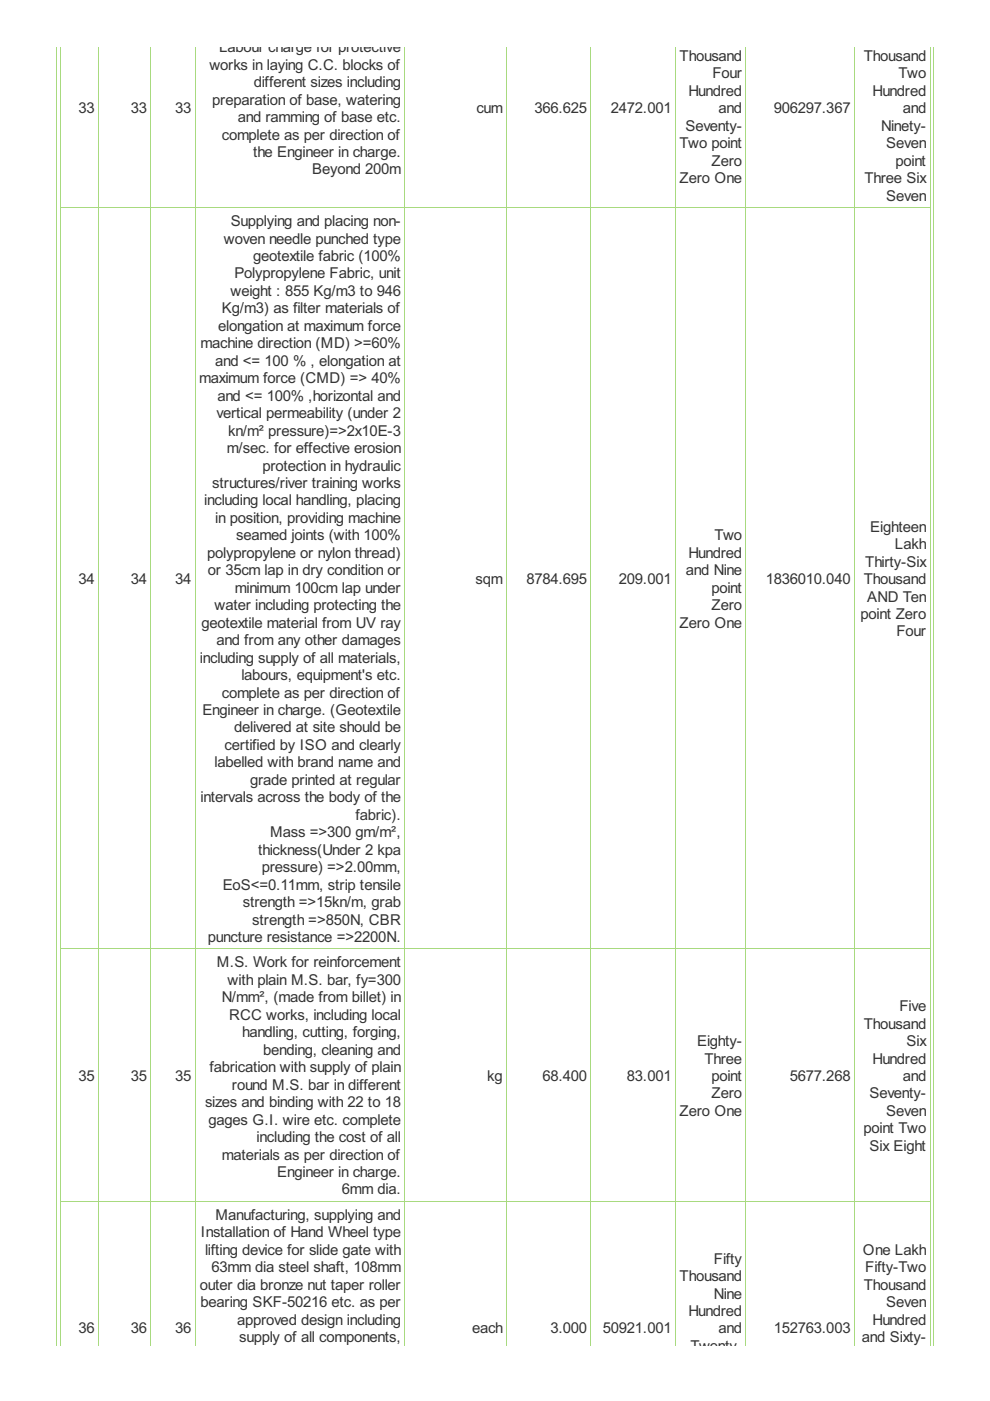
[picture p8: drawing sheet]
<svg xmlns="http://www.w3.org/2000/svg" width="210mm" height="297mm" viewBox="0 0 210 297" stroke-linecap="round" stroke-linejoin="round" font-family="sans-serif">
<defs><g id="words">
<g font-size="3.5" fill="#333">
<text x="46.4" y="11.1">Labour charge for protective</text>
<text x="44.4" y="14.8">works in laying C.C. blocks of</text>
<text x="144.1" y="12.9">Thousand</text>
<text x="151" y="16.6">Four</text>
<text x="183.1" y="12.9">Thousand</text>
<text x="190.5" y="16.6">Two</text>
<text x="45" y="22.2">preparation of base, watering</text>
<text x="53.8" y="18.5">different sizes including</text>
<text x="145.9" y="20.3">Hundred</text>
<text x="185" y="20.3">Hundred</text>
<text x="16.6" y="24">33</text>
<text x="27.7" y="24">33</text>
<text x="37.1" y="24">33</text>
<text x="47" y="29.6">complete as per direction of</text>
<text x="50.4" y="25.9">and ramming of base etc.</text>
<text x="101" y="24">cum</text>
<text x="113.3" y="24">366.625</text>
<text x="129.5" y="24">2472.001</text>
<text x="145.3" y="27.7">Seventy-</text>
<text x="152.4" y="24">and</text>
<text x="164.1" y="24">906297.367</text>
<text x="186.8" y="27.7">Ninety-</text>
<text x="191.4" y="24">and</text>
<text x="53.6" y="33.3">the Engineer in charge.</text>
<text x="144.1" y="31.4">Two point</text>
<text x="150.9" y="35.1">Zero</text>
<text x="187.9" y="31.4">Seven</text>
<text x="189.9" y="35.1">point</text>
<text x="66.2" y="37">Beyond 200m</text>
<text x="144.1" y="38.8">Zero One</text>
<text x="183.3" y="38.8">Three Six</text>
<text x="48.9" y="47.9">Supplying and placing non-</text>
<text x="187.9" y="42.5">Seven</text>
<text x="47.5" y="51.6">woven needle punched type</text>
<text x="49.7" y="59">Polypropylene Fabric, unit</text>
<text x="53.6" y="55.3">geotextile fabric (100%</text>
<text x="48.9" y="62.7">weight : 855 Kg/m3 to 946</text>
<text x="46.2" y="70.2">elongation at maximum force</text>
<text x="47.1" y="66.4">Kg/m3) as filter materials of</text>
<text x="42.5" y="73.9">machine direction (MD) &gt;=60%</text>
<text x="45.6" y="77.6">and &lt;= 100 % , elongation at</text>
<text x="42.2" y="81.3">maximum force (CMD) =&gt; 40%</text>
<text x="45.9" y="88.7">vertical permeability (under 2</text>
<text x="46.1" y="85">and &lt;= 100% ,horizontal and</text>
<text x="48.4" y="92.4">kn/m² pressure)=&gt;2x10E-3</text>
<text x="48.1" y="96.1">m/sec. for effective erosion</text>
<text x="55.7" y="99.8">protection in hydraulic</text>
<text x="43.3" y="107.2">including local handling, placing</text>
<text x="45" y="103.5">structures/river training works</text>
<text x="45.6" y="110.9">in position, providing machine</text>
<text x="184.5" y="112.7">Eighteen</text>
<text x="43.9" y="118.3">polypropylene or nylon thread)</text>
<text x="50.1" y="114.6">seamed joints (with 100%</text>
<text x="145.9" y="118.3">Hundred</text>
<text x="151.5" y="114.6">Two</text>
<text x="189.8" y="116.4">Lakh</text>
<text x="16.6" y="123.8">34</text>
<text x="27.7" y="123.8">34</text>
<text x="37.1" y="123.8">34</text>
<text x="44.1" y="122">or 35cm lap in dry condition or</text>
<text x="49.8" y="125.7">minimum 100cm lap under</text>
<text x="100.8" y="123.8">sqm</text>
<text x="111.6" y="123.8">8784.695</text>
<text x="131.2" y="123.8">209.001</text>
<text x="145.4" y="122">and Nine</text>
<text x="150.8" y="125.7">point</text>
<text x="162.4" y="123.8">1836010.040</text>
<text x="183.1" y="123.8">Thousand</text>
<text x="183.4" y="120.1">Thirty-Six</text>
<text x="45.5" y="129.4">water including protecting the</text>
<text x="150.9" y="129.4">Zero</text>
<text x="182.5" y="131.2">point Zero</text>
<text x="183.9" y="127.5">AND Ten</text>
<text x="42.7" y="133.1">geotextile material from UV ray</text>
<text x="45.9" y="136.8">and from any other damages</text>
<text x="144.1" y="133.1">Zero One</text>
<text x="190.1" y="134.9">Four</text>
<text x="42.4" y="140.5">including supply of all materials,</text>
<text x="47" y="147.9">complete as per direction of</text>
<text x="51.2" y="144.2">labours, equipment's etc.</text>
<text x="42.9" y="151.6">Engineer in charge. (Geotextile</text>
<text x="49.6" y="155.3">delivered at site should be</text>
<text x="47.6" y="159">certified by ISO and clearly</text>
<text x="45.5" y="162.7">labelled with brand name and</text>
<text x="53" y="166.4">grade printed at regular</text>
<text x="42.5" y="170.1">intervals across the body of the</text>
<text x="75.4" y="173.8">fabric).</text>
<text x="57.2" y="177.5">Mass =&gt;300 gm/m²,</text>
<text x="54.7" y="181.2">thickness(Under 2 kpa</text>
<text x="55.5" y="184.9">pressure) =&gt;2.00mm,</text>
<text x="47.2" y="188.6">EoS&lt;=0.11mm, strip tensile</text>
<text x="51.5" y="192.3">strength =&gt;15kn/m, grab</text>
<text x="53.5" y="196">strength =&gt;850N, CBR</text>
<text x="44.1" y="199.7">puncture resistance =&gt;2200N.</text>
<text x="46" y="205.1">M.S. Work for reinforcement</text>
<text x="48.2" y="208.8">with plain M.S. bar, fy=300</text>
<text x="47.1" y="212.5">N/mm², (made from billet) in</text>
<text x="190.7" y="214.4">Five</text>
<text x="48.6" y="216.2">RCC works, including local</text>
<text x="51.3" y="219.9">handling, cutting, forging,</text>
<text x="147.8" y="221.8">Eighty-</text>
<text x="183.1" y="218.1">Thousand</text>
<text x="192.2" y="221.8">Six</text>
<text x="44.4" y="227.3">fabrication with supply of plain</text>
<text x="55.8" y="223.6">bending, cleaning and</text>
<text x="149.3" y="225.5">Three</text>
<text x="185" y="225.5">Hundred</text>
<text x="16.6" y="229.2">35</text>
<text x="27.7" y="229.2">35</text>
<text x="37.1" y="229.2">35</text>
<text x="49.2" y="231">round M.S. bar in different</text>
<text x="103.3" y="229.2">kg</text>
<text x="115" y="229.2">68.400</text>
<text x="132.9" y="229.2">83.001</text>
<text x="150.8" y="229.2">point</text>
<text x="150.9" y="232.9">Zero</text>
<text x="167.5" y="229.2">5677.268</text>
<text x="184.4" y="232.9">Seventy-</text>
<text x="191.4" y="229.2">and</text>
<text x="43.5" y="234.7">sizes and binding with 22 to 18</text>
<text x="44.2" y="238.4">gages G.I. wire etc. complete</text>
<text x="144.1" y="236.6">Zero One</text>
<text x="187.9" y="236.6">Seven</text>
<text x="47" y="245.9">materials as per direction of</text>
<text x="54.4" y="242.1">including the cost of all</text>
<text x="183.1" y="240.3">point Two</text>
<text x="184.4" y="244">Six Eight</text>
<text x="58.8" y="249.6">Engineer in charge.</text>
<text x="72.5" y="253.3">6mm dia.</text>
<text x="42.6" y="262.4">Installation of Hand Wheel type</text>
<text x="45.7" y="258.7">Manufacturing, supplying and</text>
<text x="43.5" y="266.1">lifting device for slide gate with</text>
<text x="44.9" y="269.8">63mm dia steel shaft, 108mm</text>
<text x="151.3" y="267.9">Fifty</text>
<text x="183" y="266.1">One Lakh</text>
<text x="183.4" y="269.8">Fifty-Two</text>
<text x="42.4" y="273.5">outer dia bronze nut taper roller</text>
<text x="144.1" y="271.6">Thousand</text>
<text x="151.3" y="275.3">Nine</text>
<text x="183.1" y="273.5">Thousand</text>
<text x="42.5" y="277.2">bearing SKF-50216 etc. as per</text>
<text x="50.3" y="280.9">approved design including</text>
<text x="145.9" y="279">Hundred</text>
<text x="185" y="280.9">Hundred</text>
<text x="187.9" y="277.2">Seven</text>
<text x="16.6" y="282.7">36</text>
<text x="27.7" y="282.7">36</text>
<text x="37.1" y="282.7">36</text>
<text x="50.7" y="284.6">supply of all components,</text>
<text x="100.1" y="282.7">each</text>
<text x="116.7" y="282.7">3.000</text>
<text x="127.8" y="282.7">50921.001</text>
<text x="146.4" y="286.4">Twenty-</text>
<text x="152.4" y="282.7">and</text>
<text x="164.1" y="282.7">152763.003</text>
<text x="182.8" y="284.6">and Sixty-</text>
</g>
</g></defs>
<g fill="none" stroke="#a8da7f" stroke-width=".21">
<path d="M11.9 9.9v275.5M12.8 9.9v275.5M20.9 9.9v275.5M32 9.9v275.5M41.4 9.9v275.5M85.8 9.9v275.5M107.4 9.9v275.5M125.3 9.9v275.5M143.2 9.9v275.5M158.2 9.9v275.5M181.1 9.9v275.5M197.2 9.9v275.5"/>
<path d="M198 9.9v275.5M12.8 44h184.5M12.8 201.2h184.5M12.8 254.7h184.5"/>
</g>
<use href="#words"/>
</svg>
